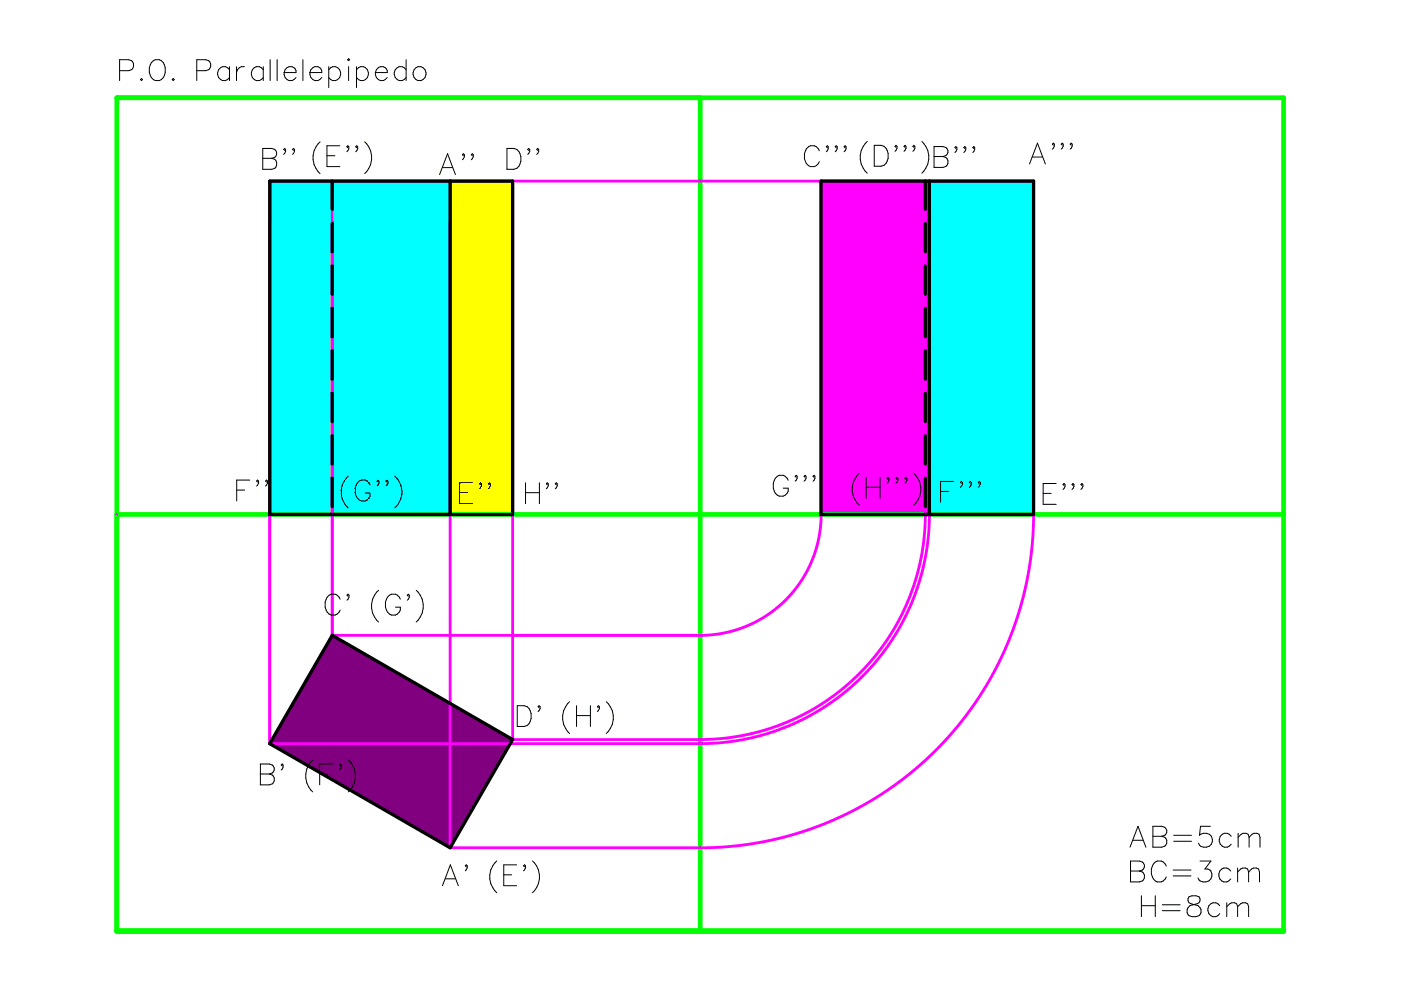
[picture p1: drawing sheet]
<svg xmlns="http://www.w3.org/2000/svg" width="297mm" height="210mm" viewBox="0 0 297 210" stroke-linecap="round" stroke-linejoin="round" font-family="sans-serif">
<path d="M57.2 38.4h38.2v70.7h-38.2z" fill-rule="evenodd" fill="#0ff"/>
<path d="M95.4 38.4h13.3v70.7h-13.3z" fill-rule="evenodd" fill="#ff0"/>
<path d="M197 38.4h22.1v70.7h-22.1z" fill-rule="evenodd" fill="#0ff"/>
<path d="M174.1 38.4h22.9v70.7h-22.9z" fill-rule="evenodd" fill="#f0f"/>
<path d="M70.4 134.7l38.3 22.1-13.3 22.9-38.2-22z" fill-rule="evenodd" fill="#800080"/>
<path d="M24.8 20.7h247.3v176.7h-247.3zM148.5 20.7v176.7M24.8 109.1h247.3" fill="none" stroke="#0f0" stroke-width=".99"/>
<path d="M70.4 38.4v96.3h79.8l4.1-.7 4.4-1.4 3.7-2 3.4-2.7 1.7-1.7 1.7-2 2.4-4 1.5-4.2 .9-4.5 .1-73.1M95.4 38.4v141.3h54.5l6.8-.4 7.3-1.3 6.3-1.7 4.9-1.8 4.8-2.1 5-2.8 4.8-3.2 4.1-3.2 4.3-3.9 3.4-3.6 3.1-3.8 3.1-4.4 2.6-4.4 1.9-3.8 2.2-5 1.7-4.9 1.3-5.1 .9-5.2 .5-4.7 .2-4.1v-71.9h-161.9v119.3h91.9l3.7-.2 3.1-.4 4.1-.8 3.5-1 4-1.5 3.6-1.7 3.3-1.9 3.2-2.2 2.6-2.1 3-2.8 2.9-3.3 2.6-3.4 2.2-3.7 1.9-3.7 1.7-4.2 1.1-3.9 .9-4.4 .5-6v-72.1M108.7 38.4v118.4h41.4l4.9-.4 4.9-1 4.3-1.3 3.5-1.4 3.8-1.8 3.9-2.4 3.1-2.3 3.2-2.9 2.7-2.8 2.6-3.2 1.9-2.8 1.7-3 2.5-5.6 1.1-3.3 .8-2.9 .6-3.1 .4-3.3 .2-4v-70.9M24.8 109.1h.1" fill="none" stroke="#f0f" stroke-width=".59"/>
<g fill="none" stroke="#000" stroke-width=".7">
<path d="M57.2 38.4h51.5v70.7h-51.5zM70.4 38.4v6M95.4 38.4v70.7M174.1 38.4h45v70.7h-45zM196.2 38.4v6M197 38.4v70.7M70.4 47.4v6M70.4 56.4v6M196.2 47.4v6M196.2 56.4v6M70.4 65.4v6M70.4 74.4v6"/>
<path d="M196.2 65.4v6M196.2 74.4v6M70.4 83.4v6M70.4 92.4v6M196.2 83.4v6M196.2 92.4v6M70.4 101.4v6M196.2 101.4v6M70.4 134.7l38.3 22.1-13.3 22.9-38.2-22z"/>
</g>
<g fill="none" stroke="#000" stroke-width=".21">
<path d="M25.4 15h1.9l.6-.2a1.19 1.19 0 0 0 .4-1.3 1.19 1.19 0 0 0-1-.8h-1.9v4.4M29.8 16.9l.2-.2 .2 .2-.2 .2zM32.1 13.3a1.63 1.63 0 0 1 1.9-.6 1.63 1.63 0 0 1 1 1.7 2.41 2.41 0 0 1-1.2 2.7 2.04 2.04 0 0 1-2.1-2.7zM36.7 16.7l.2 .2-.2 .2-.2-.2zM41.7 15h1.9a1.17 1.17 0 0 0 1.1-1.2 1.17 1.17 0 0 0-1.1-1.1h-1.9v4.4M48.7 14.8a1.45 1.45 0 0 0-2.6 .4 1.45 1.45 0 0 0 1.7 1.9l.9-.7M48.7 14.1v3M50.1 14.1v3M51.8 14.1a1.4 1.4 0 0 0-1.7 1.3M55.8 14.8a1.45 1.45 0 0 0-2.5 .4 1.45 1.45 0 0 0 1.7 1.9l.8-.7M55.8 14.1v3M57.3 12.7v4.4"/>
<path d="M58.8 12.7v4.4M60.2 15.4a1.39 1.39 0 0 0 .9 1.6 1.39 1.39 0 0 0 1.7-.6M60.9 14.4a1.17 1.17 0 0 1 1.3-.2 1.17 1.17 0 0 1 .6 1.2h-2.6l.3-.6zM64.2 12.7v4.4M65.7 15.4a1.39 1.39 0 0 0 .8 1.6 1.39 1.39 0 0 0 1.7-.6M65.9 14.8a1.21 1.21 0 0 1 1.4-.7 1.21 1.21 0 0 1 .9 1.3h-2.5zM69.7 14.8a1.45 1.45 0 0 1 2.5 .4 1.45 1.45 0 0 1-1.7 1.9l-.8-.7M69.7 14.1v4.5M73.7 12.7l.2-.3 .2 .3-.2 .2zM73.9 14.1v3M75.6 14.8a1.45 1.45 0 0 1 2.5 .4 1.45 1.45 0 0 1-1.7 1.9l-.8-.7M75.6 14.1v4.5"/>
<path d="M79.6 15.4a1.39 1.39 0 0 0 .8 1.6 1.39 1.39 0 0 0 1.7-.6M79.8 14.8a1.21 1.21 0 0 1 1.4-.7 1.21 1.21 0 0 1 .9 1.3h-2.5zM86.1 14.8a1.45 1.45 0 0 0-2.5 .4 1.45 1.45 0 0 0 1.7 1.9l.8-.7M86.1 12.7v4.4M88.2 14.4a1.44 1.44 0 0 1 2.1 1.2 1.44 1.44 0 0 1-2.1 1.3 1.58 1.58 0 0 1 0-2.5zM55.7 31.5h1.9l.7 .2a1.04 1.04 0 0 1 0 1.7l-.7 .2 .7 .2a1.19 1.19 0 0 1 .4 1.3 1.19 1.19 0 0 1-1.1 .8h-1.9zM55.7 33.6h1.9M57.2 38.4h51.5M60.3 31.9l-.2-.2 .2-.2a.82 .82 0 0 1-.2 1.2M62.2 31.9l-.2-.2 .2-.2a.82 .82 0 0 1-.2 1.2M67.9 30.1a4.5 4.5 0 0 0 0 6.7M69.3 33h1.7"/>
<path d="M72.1 30.9h-2.8v4.4h2.8M73.7 31.3l-.2-.2 .2-.2a.82 .82 0 0 1-.2 1.3M75.6 31.3l-.2-.2 .2-.2a.82 .82 0 0 1-.2 1.3M77.3 30.1a4.6 4.6 0 0 1 0 6.7M93.2 37l1.7-4.4 1.7 4.4M93.8 35.5h2.1M98.3 33l-.3-.2 .3-.2a.82 .82 0 0 1-.3 1.3M100.1 33l-.2-.2 .2-.2a.82 .82 0 0 1-.2 1.3M107.5 31.5h1.4a2.34 2.34 0 0 1 1.3 3.3l-.6 .9-.7 .2h-1.4zM112.1 31.9l-.2-.2 .2-.2a.82 .82 0 0 1-.2 1.2M114 31.9l-.2-.2 .2-.2a.82 .82 0 0 1-.2 1.2M173.7 32a1.53 1.53 0 0 0-1.5-1.2 1.53 1.53 0 0 0-1.4 1.2 2.49 2.49 0 0 0 1 3.3 1.57 1.57 0 0 0 1.9-1"/>
<path d="M175.4 31.3l-.2-.2 .2-.2a.85 .85 0 0 1-.2 1.3M177.3 31.3l-.2-.2 .2-.2a.82 .82 0 0 1-.2 1.3M179.2 31.3l-.2-.2 .2-.2a.82 .82 0 0 1-.2 1.3M183.9 30a4.5 4.5 0 0 0 0 6.7M185.4 30.8h1.4a2.34 2.34 0 0 1 1.3 3.4l-.6 .8-.7 .2h-1.4zM190 31.2l-.2-.2 .2-.2a.82 .82 0 0 1-.2 1.3M191.9 31.2l-.2-.2 .2-.2a.82 .82 0 0 1-.2 1.3M193.8 31.2l-.3-.2 .3-.2a.82 .82 0 0 1-.3 1.3M195.5 30a4.6 4.6 0 0 1 0 6.7M198 31.1h1.9l.7 .2a1.03 1.03 0 0 1 0 1.7l-.7 .2a1.15 1.15 0 0 1 1.1 1.1 1.15 1.15 0 0 1-1.1 1.2h-1.9zM198 33.2h1.9M202.7 31.5l-.2-.2 .2-.2a.82 .82 0 0 1-.2 1.2"/>
<path d="M204.6 31.5l-.3-.2 .3-.2a.82 .82 0 0 1-.3 1.2M206.5 31.5l-.3-.2 .3-.2a.85 .85 0 0 1-.3 1.2M218.3 34.8l1.7-4.4 1.6 4.4M218.9 33.3h2.1M223.3 30.8l-.2-.2 .2-.2a.82 .82 0 0 1-.2 1.2M225.2 30.8l-.2-.2 .2-.2a.82 .82 0 0 1-.2 1.2M227.1 30.8l-.2-.2 .2-.2a.82 .82 0 0 1-.2 1.2M50.2 103.9h1.7M52.9 101.8h-2.7v4.4M54.6 102.2l-.2-.2 .2-.2a.82 .82 0 0 1-.2 1.3M56.5 102.2l-.2-.2 .2-.2a.82 .82 0 0 1-.2 1.3M73.8 101a4.5 4.5 0 0 0 0 6.7"/>
<path d="M78.5 102.8a1.53 1.53 0 0 0-1.5-1.1 1.53 1.53 0 0 0-1.5 1.1 2.52 2.52 0 0 0 1.1 3.4 1.51 1.51 0 0 0 1.9-1.7h-1.1M80.1 102.2l-.2-.2 .2-.2a.82 .82 0 0 1-.2 1.3M82 102.2l-.2-.2 .2-.2a.82 .82 0 0 1-.2 1.3M83.7 101a4.5 4.5 0 0 1 0 6.7M97.5 104.5h1.6M100.2 102.4h-2.7v4.4h2.7M101.9 102.8l-.2-.2 .2-.2a.82 .82 0 0 1-.2 1.2M103.8 102.8l-.3-.2 .3-.2a.82 .82 0 0 1-.3 1.2M111.4 102.4v4.4M111.4 104.5h3M114.4 102.4v4.4M116 102.8l-.2-.2 .2-.2a.82 .82 0 0 1-.2 1.2"/>
<path d="M117.9 102.8l-.2-.2 .2-.2a.82 .82 0 0 1-.2 1.2M167.1 101.8a1.53 1.53 0 0 0-1.5-1.1 1.53 1.53 0 0 0-1.4 1.1 2.49 2.49 0 0 0 1 3.4 1.51 1.51 0 0 0 1.9-1.7h-1M168.8 101.2l-.2-.2 .2-.2 .2 .2v.4l-.4 .6M170.7 101.2l-.2-.2 .2-.2 .2 .2v.4l-.4 .6M172.6 101.2l-.2-.2 .2-.2a.83 .83 0 0 1-.2 1.2M182.2 100.4a4.5 4.5 0 0 0 0 6.7M183.6 101.2v4.4M183.6 103.3h3M186.6 101.2v4.4M188.3 101.6l-.2-.2 .2-.2a.82 .82 0 0 1-.2 1.3M190.2 101.6l-.3-.2 .3-.2a.82 .82 0 0 1-.3 1.3M192.1 101.6l-.2-.2 .2-.2a.82 .82 0 0 1-.2 1.3"/>
<path d="M193.7 100.4a4.5 4.5 0 0 1 0 6.7M199.4 104.2h1.7M202.2 102.1h-2.8v4.4M203.8 102.5l-.2-.2 .2-.2a.82 .82 0 0 1-.2 1.2M205.7 102.5l-.2-.2 .2-.2a.85 .85 0 0 1-.2 1.2M207.6 102.5l-.2-.2 .2-.2a.82 .82 0 0 1-.2 1.2M221.2 104.6h1.7M223.9 102.5h-2.7v4.4h2.7M225.6 102.9l-.2-.2 .2-.2a.82 .82 0 0 1-.2 1.3M227.5 102.9l-.2-.2 .2-.2a.85 .85 0 0 1-.2 1.3M229.4 102.9l-.2-.2 .2-.2a.82 .82 0 0 1-.2 1.3M72.1 127a1.54 1.54 0 0 0-1.5-1.1 1.54 1.54 0 0 0-1.4 1.1 2.49 2.49 0 0 0 1 3.4 1.58 1.58 0 0 0 1.9-1.1"/>
<path d="M73.8 126.4l-.2-.2 .2-.2a.82 .82 0 0 1-.2 1.3M80.3 125.2a4.5 4.5 0 0 0 0 6.7M84.9 127a1.53 1.53 0 0 0-1.5-1.1 1.53 1.53 0 0 0-1.5 1.1 2.49 2.49 0 0 0 1.1 3.4 1.5 1.5 0 0 0 1.9-1.7h-1.1M86.6 126.4l-.2-.2 .2-.2a.82 .82 0 0 1-.2 1.3M88.2 125.2a4.5 4.5 0 0 1 0 6.7M109.7 149.6h1.4a2.33 2.33 0 0 1 1.3 3.4l-.6 .8-.7 .2h-1.4zM114.3 150.1l-.2-.3 .2-.2 .2 .2v.4l-.4 .7M120.8 148.8a4.6 4.6 0 0 0 0 6.7M122.2 149.6v4.4M122.2 151.7h3M125.2 149.6v4.4M126.9 150.1l-.2-.3 .2-.2 .2 .2v.4l-.4 .7"/>
<path d="M128.5 148.8a4.5 4.5 0 0 1 0 6.7M55.2 162h1.9l.6 .2a1.03 1.03 0 0 1 0 1.7l-.6 .2a1.15 1.15 0 0 1 1.1 1.2 1.15 1.15 0 0 1-1.1 1.1h-1.9zM55.2 164.1h1.9M59.8 162.4l-.2-.2 .2-.2a.85 .85 0 0 1-.2 1.3M66.3 161.2a4.6 4.6 0 0 0 0 6.7M67.8 164.1h1.6M70.5 162h-2.7v4.4M72.2 162.4l-.2-.2 .2-.2a.82 .82 0 0 1-.2 1.3M73.9 161.2a4.5 4.5 0 0 1 0 6.7M239.6 179.6l1.7-4.4 1.7 4.4M240.2 178.2h2.1M244.4 175.2h1.9l.7 .2a1.03 1.03 0 0 1 0 1.7l-.7 .2a1.15 1.15 0 0 1 1.1 1.2 1.15 1.15 0 0 1-1.1 1.1h-1.9z"/>
<path d="M244.4 177.3h1.9M248.8 177.1h3.8M248.8 178.4h3.8M256.6 175.2h-2.1l-.2 1.9a1.57 1.57 0 0 1 2.3-.1 1.57 1.57 0 0 1 0 2.3 1.57 1.57 0 0 1-2.3-.1l-.2-.4M261 177.3a1.46 1.46 0 0 0-2.5 .4 1.46 1.46 0 0 0 1.7 1.9l.8-.6M262.5 177.5l1.1-.8h.6l.4 .2 .2 .6M262.5 176.7v2.9M264.8 177.5l1.1-.8h.6l.4 .2 .2 .6v2.1M264.8 177.5v2.1M93.8 187.8l1.7-4.4 1.7 4.4M94.4 186.3h2.1M98.8 183.8l-.1-.2 .1-.2a.83 .83 0 0 1-.1 1.2"/>
<path d="M105.3 182.5a4.5 4.5 0 0 0 0 6.8M106.8 185.5h1.7M109.5 183.4h-2.7v4.4h2.7M111.2 183.8l-.2-.2 .2-.2a.82 .82 0 0 1-.2 1.2M112.9 182.5a4.6 4.6 0 0 1 0 6.8M239.7 182.6h1.9l.6 .2a1.03 1.03 0 0 1 0 1.7l-.6 .2a1.15 1.15 0 0 1 1.1 1.1 1.15 1.15 0 0 1-1.1 1.2h-1.9zM239.7 184.7h1.9M242 189.9v4.5M242 192h2.9M244.9 189.9v4.5M246.4 191.8h3.8M246.4 193.1h3.8"/>
<path d="M247.3 183.6a1.53 1.53 0 0 0-1.5-1.1 1.53 1.53 0 0 0-1.5 1.1 2.52 2.52 0 0 0 1.1 3.4 1.58 1.58 0 0 0 1.9-1.1M248.7 184.5h3.8M248.7 185.7h3.8M252.1 190.1a.9 .9 0 0 0 .4 1.5l.9 .2a1.27 1.27 0 0 1 1.3 1.2 1.27 1.27 0 0 1-1.1 1.4h-.9l-.6-.3a1.33 1.33 0 0 1-.4-1.4 1.33 1.33 0 0 1 1.2-.9l.9-.2a.9 .9 0 0 0 .4-1.5l-.6-.2h-.9zM254.4 182.6h2.3l-1.2 1.7a1.37 1.37 0 0 1 1.5 1.2 1.37 1.37 0 0 1-1.3 1.5 1.29 1.29 0 0 1-1.7-.9M258.6 192a1.46 1.46 0 0 0-2.5 .4 1.46 1.46 0 0 0 1.7 2l.8-.7M260.1 192.2l1.1-.8h.6l.4 .2 .2 .6M260.1 191.4v3M260.9 184.7a1.46 1.46 0 0 0-2.5 .4 1.46 1.46 0 0 0 1.7 1.9l.8-.6M262.4 184.9l1.1-.9h.6l.4 .3 .2 .6M262.4 184v3M262.4 192.2v2.2"/>
<path d="M262.4 192.2l1.1-.8h.6l.4 .2 .2 .6v2.2M264.7 184.9l1.1-.9h.6l.4 .3 .2 .6v2.1M264.7 184.9v2.1"/>
</g>
</svg>
